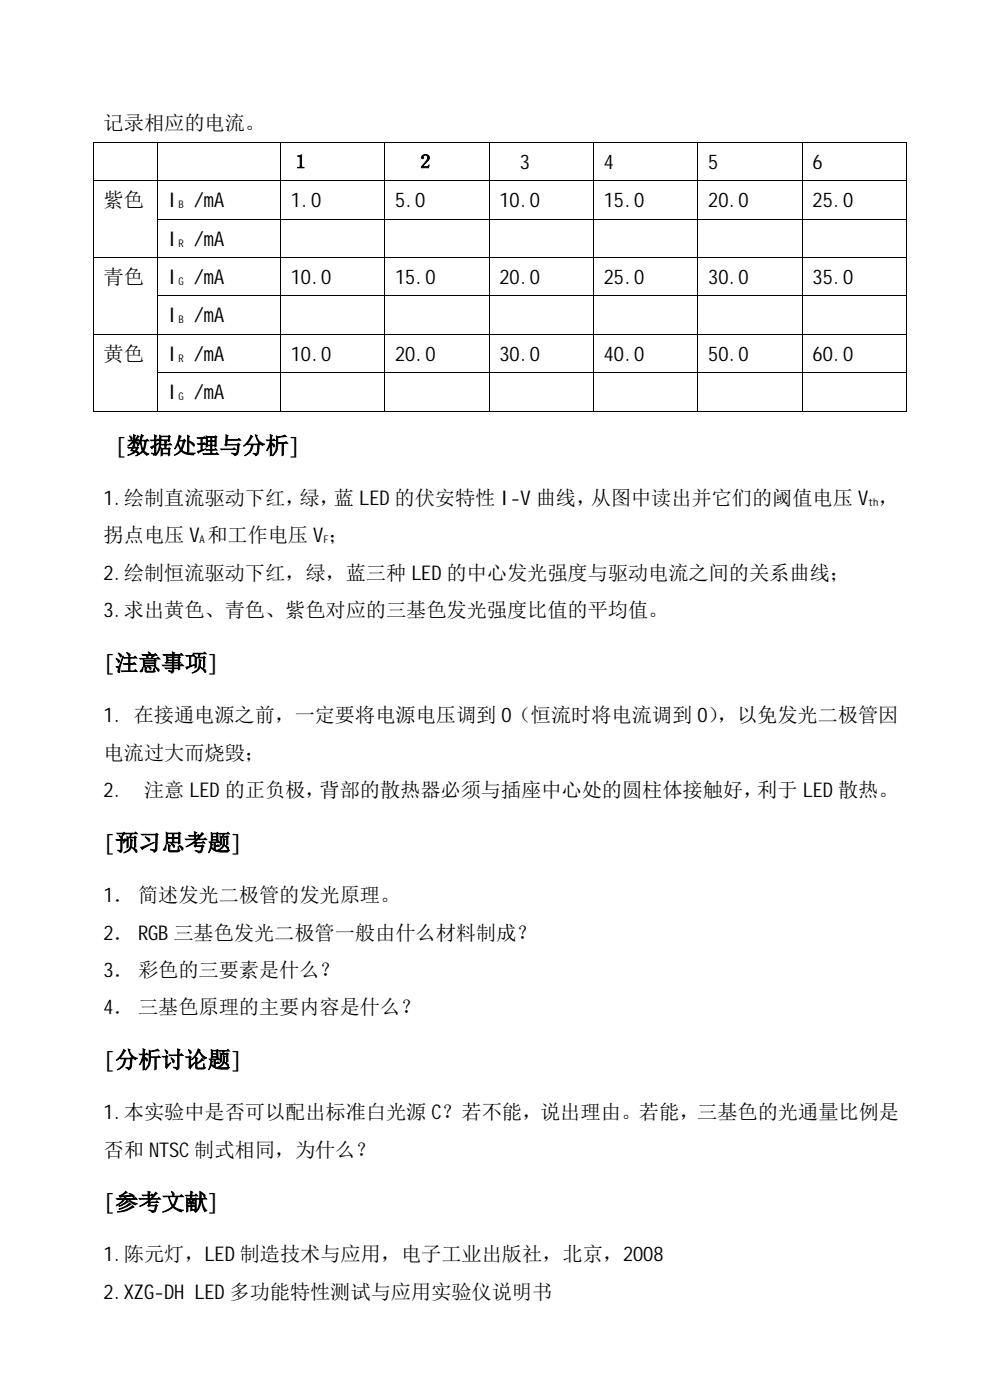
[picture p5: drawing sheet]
<svg xmlns="http://www.w3.org/2000/svg" width="182mm" height="257mm" viewBox="0 0 182 257" stroke-linecap="round" stroke-linejoin="round" font-family="sans-serif">
<defs><g id="words">
<g font-size="4.2">
<text x="21.2" y="83.3">[数据处理与分析]</text>
<text x="19" y="123.2">[注意事项]</text>
<text x="19" y="156.3">[预习思考题]</text>
<text x="19" y="196.1">[分析讨论题]</text>
<text x="19" y="222.3">[参考文献]</text>
</g>
<g font-size="3.7">
<text x="19" y="24">记录相应的电流。</text>
<text x="53.4" y="31">１</text>
<text x="76.3" y="31">２</text>
<text x="95.5" y="31">3</text>
<text x="110.9" y="31">4</text>
<text x="130.1" y="31">5</text>
<text x="149.3" y="31">6</text>
<text x="19" y="38.1">紫色</text>
<text x="30.9" y="38.1">I</text>
<text x="35.6" y="38.1">/mA</text>
<text x="53.4" y="38.1">1.0</text>
<text x="72.6" y="38.1">5.0</text>
<text x="91.7" y="38.1">10.0</text>
<text x="110.9" y="38.1">15.0</text>
<text x="130.1" y="38.1">20.0</text>
<text x="149.3" y="38.1">25.0</text>
<text x="30.9" y="45.1">I</text>
<text x="35.6" y="45.1">/mA</text>
<text x="19" y="52.2">青色</text>
<text x="30.9" y="52.2">I</text>
<text x="35.6" y="52.2">/mA</text>
<text x="53.4" y="52.2">10.0</text>
<text x="72.6" y="52.2">15.0</text>
<text x="91.7" y="52.2">20.0</text>
<text x="110.9" y="52.2">25.0</text>
<text x="130.1" y="52.2">30.0</text>
<text x="149.3" y="52.2">35.0</text>
<text x="30.9" y="59.2">I</text>
<text x="35.6" y="59.2">/mA</text>
<text x="19" y="66.3">黄色</text>
<text x="30.9" y="66.3">I</text>
<text x="35.6" y="66.3">/mA</text>
<text x="53.4" y="66.3">10.0</text>
<text x="72.6" y="66.3">20.0</text>
<text x="91.7" y="66.3">30.0</text>
<text x="110.9" y="66.3">40.0</text>
<text x="130.1" y="66.3">50.0</text>
<text x="149.3" y="66.3">60.0</text>
<text x="30.9" y="73.3">I</text>
<text x="35.6" y="73.3">/mA</text>
<text x="19" y="92.8">1.绘制直流驱动下红，绿，蓝 LED的伏安特性 I-V曲线，从图中读出并它们的阈值电压 V ，</text>
<text x="19" y="99.7">拐点电压 V 和工作电压 V；</text>
<text x="19" y="106.6">2.绘制恒流驱动下红，绿，蓝三种 LED的中心发光强度与驱动电流之间的关系曲线；</text>
<text x="19" y="113.4">3.求出黄色、青色、紫色对应的三基色发光强度比值的平均值。</text>
<text x="19" y="132.7">1. 在接通电源之前，一定要将电源电压调到 0（恒流时将电流调到 0）</text>
<text x="131.8" y="132.7">，以免发光二极管因</text>
<text x="19" y="139.6">电流过大而烧毁；</text>
<text x="19" y="146.4">2.</text>
<text x="26.5" y="146.4">注意 LED的正负极，背部的散热器必须与插座中心处的圆柱体接触好，利于 LED散热。</text>
<text x="19" y="165.7">1． 简述发光二极管的发光原理。</text>
<text x="19" y="172.6">2． RGB三基色发光二极管一般由什么材料制成？</text>
<text x="19" y="179.5">3． 彩色的三要素是什么？</text>
<text x="19" y="186.4">4． 三基色原理的主要内容是什么？</text>
<text x="19" y="205.6">1.本实验中是否可以配出标准白光源 C？若不能，说出理由。若能，三基色的光通量比例是</text>
<text x="19" y="212.5">否和 NTSC制式相同，为什么？</text>
<text x="19" y="231.7">1.陈元灯，LED制造技术与应用，电子工业出版社，北京，2008</text>
<text x="19" y="238.6">2.XZG-DH LED多功能特性测试与应用实验仪说明书</text>
</g>
<g font-size="1.9">
<text x="32.8" y="38.2">B</text>
<text x="32.8" y="45.3">R</text>
<text x="32.8" y="52.3">G</text>
<text x="32.8" y="59.4">B</text>
<text x="32.8" y="66.5">R</text>
<text x="32.8" y="73.5">G</text>
<text x="159.5" y="93">th</text>
<text x="36.7" y="99.8">A</text>
<text x="59.4" y="99.8">F</text>
</g>
</g></defs>
<g fill="#000">
<path d="M17 26h.2v.2h-.2zM17 33.1h.2v.2h-.2zM28.9 26h.2v.2h-.2zM28.9 33.1h.2v.2h-.2zM51.4 26h.2v.2h-.2zM51.4 33.1h.2v.2h-.2zM70.6 26h.1v.2h-.1zM70.6 33.1h.1v.2h-.1zM89.7 26h.2v.2h-.2zM89.7 33.1h.2v.2h-.2zM108.9 26h.2v.2h-.2zM108.9 33.1h.2v.2h-.2z"/>
<path d="M128.1 26h.2v.2h-.2zM128.1 33.1h.2v.2h-.2zM147.3 26h.1v.2h-.1zM147.3 33.1h.1v.2h-.1zM166.5 26h.1v.2h-.1zM166.5 33.1h.1v.2h-.1zM17 40.2h.2v.1h-.2zM17 47.2h.2v.2h-.2zM17 54.3h.2v.1h-.2zM28.9 40.2h.2v.1h-.2zM28.9 47.2h.2v.2h-.2zM28.9 54.3h.2v.1h-.2z"/>
<path d="M51.4 40.2h.2v.1h-.2zM51.4 47.2h.2v.2h-.2zM51.4 54.3h.2v.1h-.2zM70.6 40.2h.1v.1h-.1zM70.6 47.2h.1v.2h-.1zM70.6 54.3h.1v.1h-.1zM89.7 40.2h.2v.1h-.2zM89.7 47.2h.2v.2h-.2zM89.7 54.3h.2v.1h-.2zM108.9 40.2h.2v.1h-.2zM108.9 47.2h.2v.2h-.2zM108.9 54.3h.2v.1h-.2z"/>
<path d="M128.1 40.2h.2v.1h-.2zM128.1 47.2h.2v.2h-.2zM128.1 54.3h.2v.1h-.2zM147.3 40.2h.1v.1h-.1zM147.3 47.2h.1v.2h-.1zM147.3 54.3h.1v.1h-.1zM166.5 40.2h.1v.1h-.1zM166.5 47.2h.1v.2h-.1zM166.5 54.3h.1v.1h-.1zM17 61.3h.2v.2h-.2zM17 68.4h.2v.1h-.2zM17 75.4h.2v.2h-.2z"/>
<path d="M28.9 61.3h.2v.2h-.2zM28.9 68.4h.2v.1h-.2zM28.9 75.4h.2v.2h-.2zM51.4 61.3h.2v.2h-.2zM51.4 68.4h.2v.1h-.2zM51.4 75.4h.2v.2h-.2zM70.6 61.3h.1v.2h-.1zM70.6 68.4h.1v.1h-.1zM70.6 75.4h.1v.2h-.1zM89.7 61.3h.2v.2h-.2zM89.7 68.4h.2v.1h-.2zM89.7 75.4h.2v.2h-.2z"/>
<path d="M108.9 61.3h.2v.2h-.2zM108.9 68.4h.2v.1h-.2zM108.9 75.4h.2v.2h-.2zM128.1 61.3h.2v.2h-.2zM128.1 68.4h.2v.1h-.2zM128.1 75.4h.2v.2h-.2zM147.3 61.3h.1v.2h-.1zM147.3 68.4h.1v.1h-.1zM147.3 75.4h.1v.2h-.1zM166.5 61.3h.1v.2h-.1zM166.5 68.4h.1v.1h-.1zM166.5 75.4h.1v.2h-.1z"/>
</g>
<g fill="none" stroke="#000" stroke-width=".18">
<path d="M17.1 26.2v6.9M17.1 33.3v6.9M17.2 26.1h11.7M17.2 33.2h11.7M29 26.2v6.9M29 33.3v6.9M29.1 26.1h22.3M29.1 33.2h22.3M51.5 26.2v6.9M51.5 33.3v6.9M51.6 26.1h19M51.6 33.2h19"/>
<path d="M70.7 26.2v6.9M70.7 33.3v6.9M70.7 26.1h19M70.7 33.2h19M89.8 26.2v6.9M89.8 33.3v6.9M89.9 26.1h19M89.9 33.2h19M109 26.2v6.9M109 33.3v6.9M109.1 26.1h19M109.1 33.2h19"/>
<path d="M128.2 26.2v6.9M128.2 33.3v6.9M128.3 26.1h19M128.3 33.2h19M147.4 26.2v6.9M147.4 33.3v6.9M147.4 26.1h19.1M147.4 33.2h19.1M166.5 26.2v6.9M166.5 33.3v6.9M17.1 40.3v6.9M17.1 47.4v6.9"/>
<path d="M17.1 54.4v6.9M17.2 47.3h11.7M29 40.3v6.9M29 47.4v6.9M29 54.4v6.9M29.1 40.3h22.3M29.1 47.3h22.3M29.1 54.4h22.3M51.5 40.3v6.9M51.5 47.4v6.9M51.5 54.4v6.9M51.6 40.3h19"/>
<path d="M51.6 47.3h19M51.6 54.4h19M70.7 40.3v6.9M70.7 47.4v6.9M70.7 54.4v6.9M70.7 40.3h19M70.7 47.3h19M70.7 54.4h19M89.8 40.3v6.9M89.8 47.4v6.9M89.8 54.4v6.9M89.9 40.3h19"/>
<path d="M89.9 47.3h19M89.9 54.4h19M109 40.3v6.9M109 47.4v6.9M109 54.4v6.9M109.1 40.3h19M109.1 47.3h19M109.1 54.4h19M128.2 40.3v6.9M128.2 47.4v6.9M128.2 54.4v6.9M128.3 40.3h19"/>
<path d="M128.3 47.3h19M128.3 54.4h19M147.4 40.3v6.9M147.4 47.4v6.9M147.4 54.4v6.9M147.4 40.3h19.1M147.4 47.3h19.1M147.4 54.4h19.1M166.5 40.3v6.9M166.5 47.4v6.9M166.5 54.4v6.9M17.1 61.5v6.9"/>
<path d="M17.1 68.5v6.9M17.2 61.4h11.7M17.2 75.5h11.7M29 61.5v6.9M29 68.5v6.9M29.1 61.4h22.3M29.1 68.5h22.3M29.1 75.5h22.3M51.5 61.5v6.9M51.5 68.5v6.9M51.6 61.4h19M51.6 68.5h19"/>
<path d="M51.6 75.5h19M70.7 61.5v6.9M70.7 68.5v6.9M70.7 61.4h19M70.7 68.5h19M70.7 75.5h19M89.8 61.5v6.9M89.8 68.5v6.9M89.9 61.4h19M89.9 68.5h19M89.9 75.5h19M109 61.5v6.9"/>
<path d="M109 68.5v6.9M109.1 61.4h19M109.1 68.5h19M109.1 75.5h19M128.2 61.5v6.9M128.2 68.5v6.9M128.3 61.4h19M128.3 68.5h19M128.3 75.5h19M147.4 61.5v6.9M147.4 68.5v6.9M147.4 61.4h19.1"/>
<path d="M147.4 68.5h19.1M147.4 75.5h19.1M166.5 61.5v6.9M166.5 68.5v6.9"/>
</g>
<use href="#words"/>
</svg>
